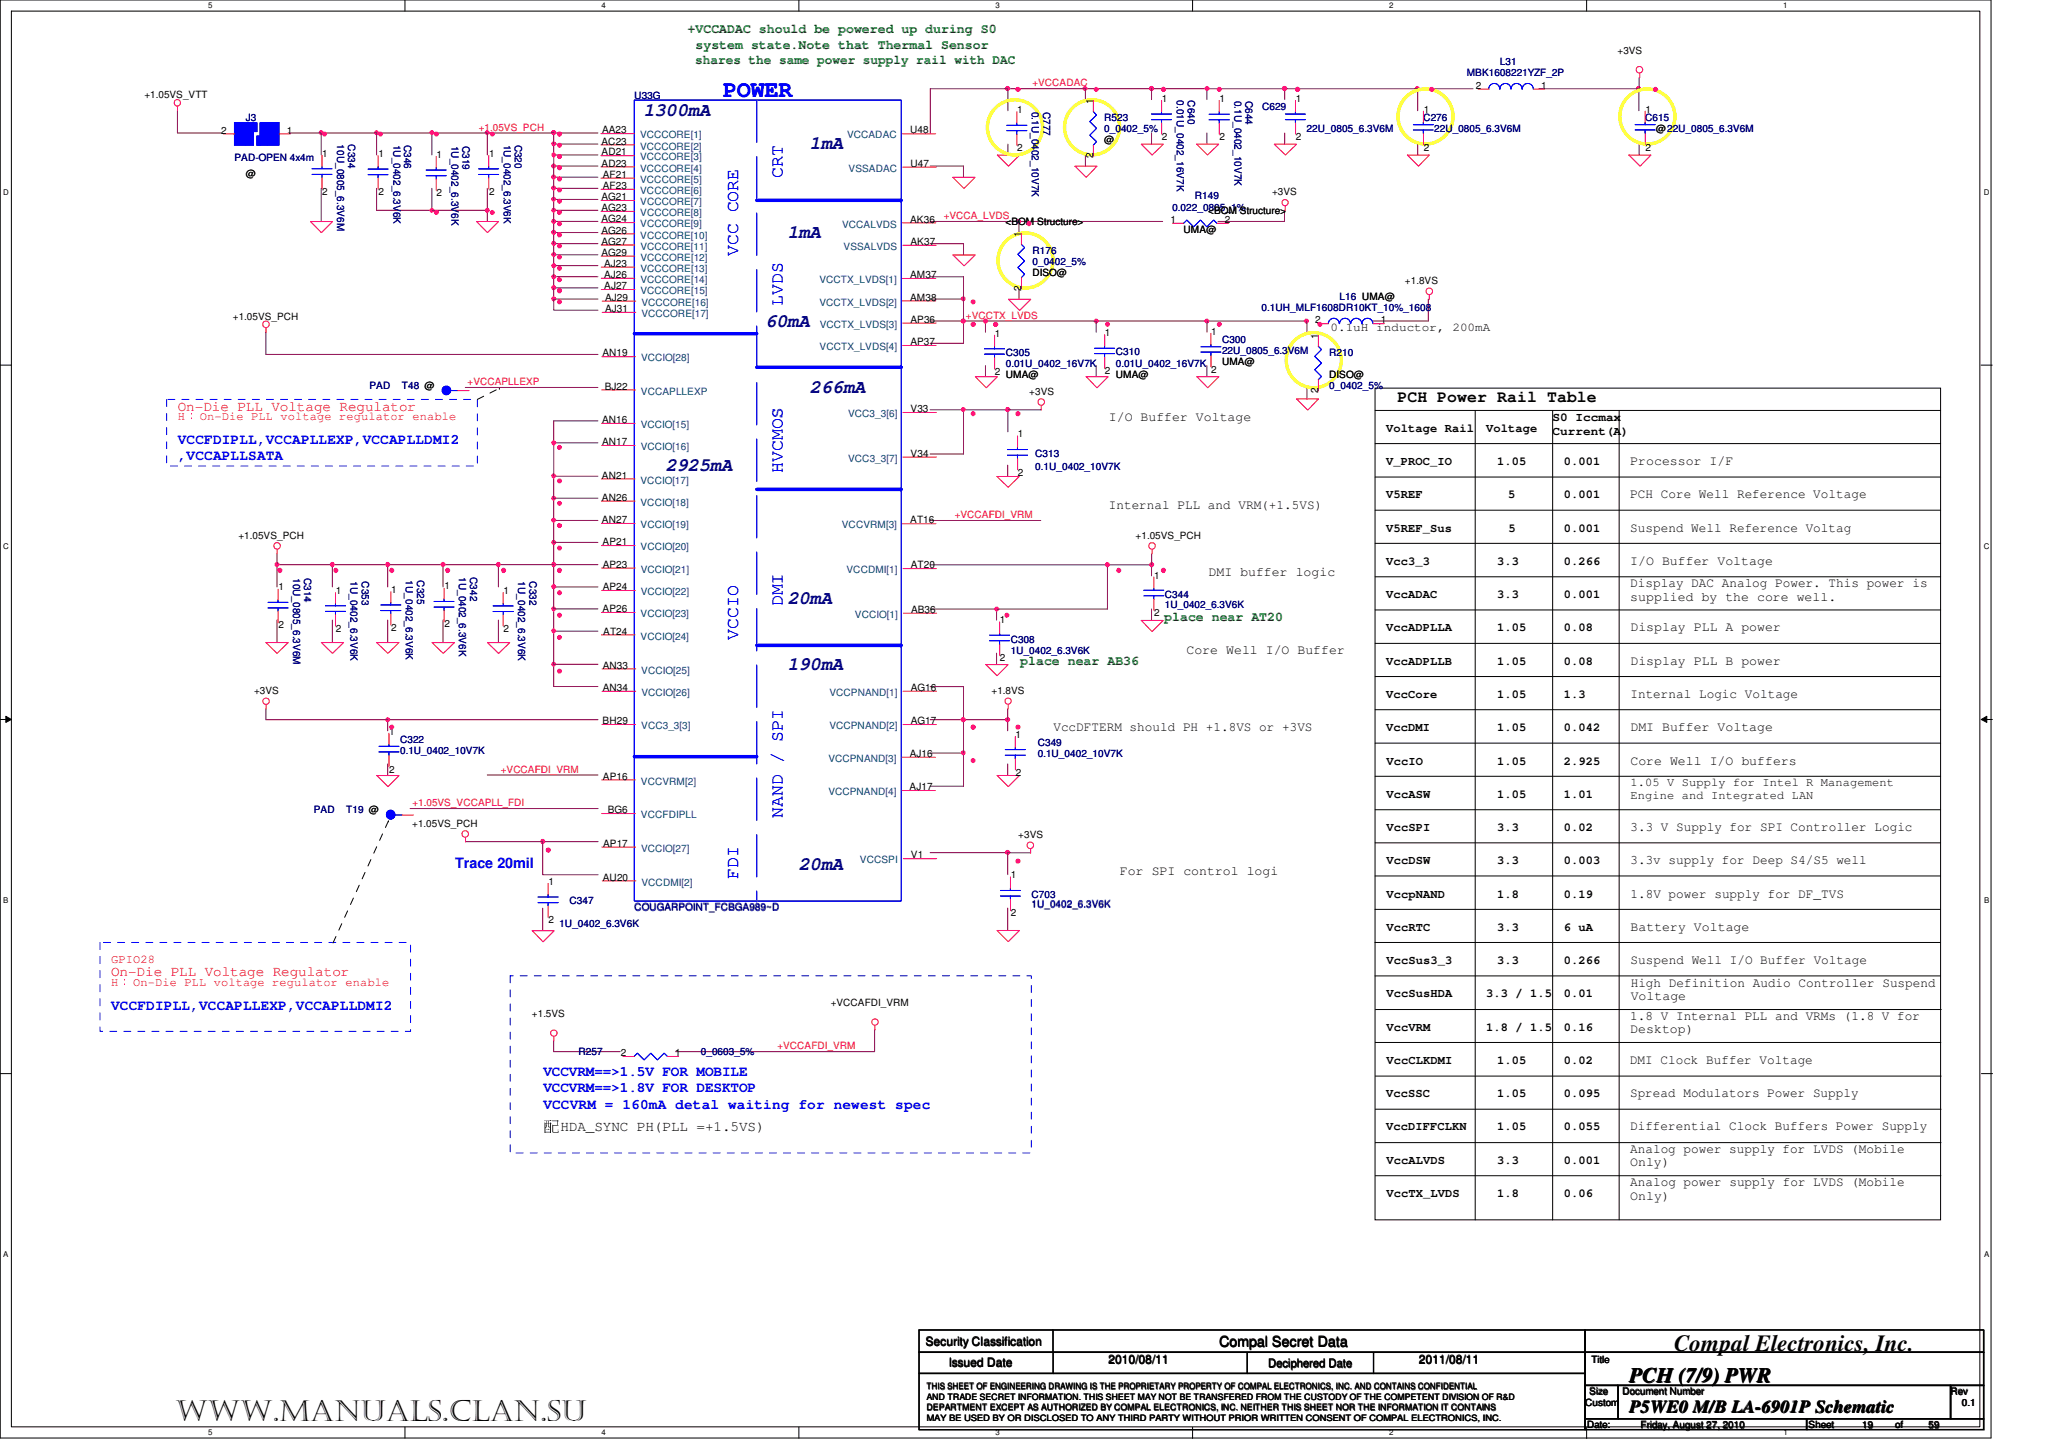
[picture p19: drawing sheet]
<svg xmlns="http://www.w3.org/2000/svg" width="297mm" height="210mm" viewBox="0 0 297 210" stroke-linecap="round" stroke-linejoin="round" font-family="sans-serif">
<defs><g id="words">
<text font-size="4.2" x="25.4" y="205.5">www.manuals.clan.su</text>
<text font-size="3.4" fill="#00f" x="104.6" y="14">POWER</text>
<text font-size="3.4" x="242.2" y="195.5">Compal Electronics, Inc.</text>
<text font-size="3" x="235.7" y="199.9">PCH (7/9) PWR</text>
<g font-size="2.7" fill="#000080">
<text x="93.1" y="16.8">1300mA</text>
<text x="117.1" y="21.6">1mA</text>
<text x="113.9" y="34.4">1mA</text>
<text x="110.7" y="47.3">60mA</text>
<text x="117.1" y="56.9">266mA</text>
<text x="96.3" y="68.1">2925mA</text>
<text x="113.9" y="87.4">20mA</text>
<text x="113.9" y="96.9">190mA</text>
<text x="115.5" y="125.8">20mA</text>
</g>
<g font-size="2.6" fill="#00f">
<text x="113.3" y="25.8" transform="rotate(-90 113.3 25.8)">CRT</text>
<text x="106.8" y="37" transform="rotate(-90 106.8 37)">VCC CORE</text>
<text x="113.3" y="44.3" transform="rotate(-90 113.3 44.3)">LVDS</text>
<text x="113.3" y="68.4" transform="rotate(-90 113.3 68.4)">HVCMOS</text>
<text x="113.2" y="87.7" transform="rotate(-90 113.2 87.7)">DMI</text>
<text x="106.8" y="92.6" transform="rotate(-90 106.8 92.6)">VCCIO</text>
<text x="113.3" y="118.3" transform="rotate(-90 113.3 118.3)">NAND / SPI</text>
<text x="106.8" y="127.1" transform="rotate(-90 106.8 127.1)">FDI</text>
</g>
<text font-size="2.5" x="235.7" y="204.3">P5WE0 M/B LA-6901P Schematic</text>
<text font-size="2.4" x="202.2" y="58.1">PCH Power Rail Table</text>
<g font-size="2.1" fill="#f00">
<text x="25.7" y="59.4">On-Die PLL Voltage Regulator</text>
<text x="16.1" y="141.2">On-Die PLL Voltage Regulator</text>
</g>
<g font-size="2.1" fill="#00f">
<text x="25.7" y="64.3">VCCFDIPLL,VCCAPLLEXP,VCCAPLLDMI2</text>
<text x="25.7" y="66.6">,VCCAPLLSATA</text>
<text x="65.8" y="125.5">Trace 20mil</text>
<text x="16.1" y="146">VCCFDIPLL,VCCAPLLEXP,VCCAPLLDMI2</text>
<text x="78.6" y="155.7">VCCVRM==&gt;1.5V FOR MOBILE</text>
<text x="78.6" y="160.5">VCCVRM = 160mA detal waiting for newest spec</text>
<text x="78.6" y="158">VCCVRM==&gt;1.8V FOR DESKTOP</text>
</g>
<g font-size="2.1">
<text x="78.6" y="163.6">配HDA_SYNC PH(PLL =+1.5VS)</text>
<text x="176.4" y="194.8">Compal Secret Data</text>
</g>
<g font-size="1.9" fill="#008000">
<text x="99.5" y="4.8">+VCCADAC should be powered up during S0</text>
<text x="100.6" y="9.2">shares the same power supply rail with DAC</text>
<text x="100.6" y="7">system state.Note that Thermal Sensor</text>
<text x="168.5" y="89.8">place near AT20</text>
<text x="147.6" y="96.2">place near AB36</text>
</g>
<g font-size="1.9">
<text x="160.4" y="60.8">I/O Buffer Voltage</text>
<text x="235.9" y="67.3">Processor I/F</text>
<text x="160.4" y="73.7">Internal PLL and VRM(+1.5VS)</text>
<text x="235.9" y="72.1">PCH Core Well Reference Voltage</text>
<text x="235.9" y="76.9">Suspend Well Reference Voltag</text>
<text x="174.9" y="83.3">DMI buffer logic</text>
<text x="235.9" y="81.7">I/O Buffer Voltage</text>
<text x="235.9" y="84.9">Display DAC Analog Power. This power is</text>
<text x="235.9" y="86.9">supplied by the core well.</text>
<text x="171.7" y="94.5">Core Well I/O Buffer</text>
<text x="235.9" y="91.3">Display PLL A power</text>
<text x="235.9" y="96.1">Display PLL B power</text>
<text x="235.9" y="101">Internal Logic Voltage</text>
<text x="152.4" y="105.7">VccDFTERM should PH +1.8VS or +3VS</text>
<text x="235.9" y="105.8">DMI Buffer Voltage</text>
<text x="235.9" y="110.6">Core Well I/O buffers</text>
<text x="235.9" y="120.2">3.3 V Supply for SPI Controller Logic</text>
<text x="235.9" y="125">3.3v supply for Deep S4/S5 well</text>
<text x="162" y="126.6">For SPI control logi</text>
<text x="235.9" y="129.8">1.8V power supply for DF_TVS</text>
<text x="235.9" y="134.7">Battery Voltage</text>
<text x="235.9" y="139.5">Suspend Well I/O Buffer Voltage</text>
<text x="235.9" y="142.7">High Definition Audio Controller Suspend</text>
<text x="235.9" y="147.5">1.8 V Internal PLL and VRMs (1.8 V for</text>
<text x="235.9" y="149.5">Desktop)</text>
<text x="235.9" y="144.7">Voltage</text>
<text x="235.8" y="153.9">DMI Clock Buffer Voltage</text>
<text x="235.8" y="158.7">Spread Modulators Power Supply</text>
<text x="235.9" y="163.5">Differential Clock Buffers Power Supply</text>
<text x="235.9" y="166.7">Analog power supply for LVDS (Mobile</text>
<text x="235.9" y="168.7">Only)</text>
<text x="235.9" y="171.5">Analog power supply for LVDS (Mobile</text>
<text x="235.9" y="173.5">Only)</text>
</g>
<g font-size="1.7">
<text x="192.5" y="47.9">0.1uH inductor, 200mA</text>
<text x="200.6" y="62.5">Voltage Rail</text>
<text x="215" y="62.5">Voltage</text>
<text x="224.6" y="60.9">S0 Iccmax</text>
<text x="224.6" y="62.9">Current(A)</text>
<text x="200.6" y="67.3">V_PROC_IO</text>
<text x="216.6" y="67.3">1.05</text>
<text x="226.2" y="67.3">0.001</text>
<text x="200.6" y="72.1">V5REF</text>
<text x="200.6" y="76.9">V5REF_Sus</text>
<text x="218.2" y="72.1">5</text>
<text x="218.2" y="76.9">5</text>
<text x="226.2" y="72.1">0.001</text>
<text x="226.2" y="76.9">0.001</text>
<text x="200.6" y="81.7">Vcc3_3</text>
<text x="216.6" y="81.7">3.3</text>
<text x="226.2" y="81.7">0.266</text>
<text x="200.6" y="86.5">VccADAC</text>
<text x="216.6" y="86.5">3.3</text>
<text x="226.2" y="86.5">0.001</text>
<text x="200.6" y="91.3">VccADPLLA</text>
<text x="216.6" y="91.3">1.05</text>
<text x="226.2" y="91.3">0.08</text>
<text x="200.6" y="101">VccCore</text>
<text x="200.6" y="96.1">VccADPLLB</text>
<text x="216.6" y="96.1">1.05</text>
<text x="216.6" y="101">1.05</text>
<text x="226.2" y="96.1">0.08</text>
<text x="226.2" y="101">1.3</text>
<text x="200.6" y="105.8">VccDMI</text>
<text x="216.6" y="105.8">1.05</text>
<text x="226.2" y="105.8">0.042</text>
<text x="200.6" y="110.6">VccIO</text>
<text x="216.6" y="110.6">1.05</text>
<text x="226.3" y="110.6">2.925</text>
<text x="235.9" y="113.7">1.05 V Supply for Intel R Management</text>
<text x="200.6" y="115.4">VccASW</text>
<text x="216.6" y="115.4">1.05</text>
<text x="226.3" y="115.4">1.01</text>
<text x="235.9" y="115.6">Engine and Integrated LAN</text>
<text x="200.6" y="120.2">VccSPI</text>
<text x="200.6" y="125">VccDSW</text>
<text x="216.6" y="120.2">3.3</text>
<text x="216.6" y="125">3.3</text>
<text x="226.3" y="120.2">0.02</text>
<text x="226.3" y="125">0.003</text>
<text x="200.6" y="129.8">VccpNAND</text>
<text x="216.6" y="129.8">1.8</text>
<text x="226.3" y="129.8">0.19</text>
<text x="200.6" y="134.7">VccRTC</text>
<text x="216.6" y="134.7">3.3</text>
<text x="226.3" y="134.7">6 uA</text>
<text x="200.6" y="139.5">VccSus3_3</text>
<text x="216.6" y="139.5">3.3</text>
<text x="226.3" y="139.5">0.266</text>
<text x="200.6" y="144.3">VccSusHDA</text>
<text x="200.6" y="149.1">VccVRM</text>
<text x="215" y="149.1">1.8 / 1.5</text>
<text x="215" y="144.3">3.3 / 1.5</text>
<text x="226.3" y="149.1">0.16</text>
<text x="226.3" y="144.3">0.01</text>
<text x="200.6" y="153.9">VccCLKDMI</text>
<text x="216.6" y="153.9">1.05</text>
<text x="226.3" y="153.9">0.02</text>
<text x="200.6" y="158.7">VccSSC</text>
<text x="216.6" y="158.7">1.05</text>
<text x="226.2" y="158.7">0.095</text>
<text x="200.6" y="163.5">VccDIFFCLKN</text>
<text x="216.6" y="163.5">1.05</text>
<text x="226.2" y="163.5">0.055</text>
<text x="200.6" y="168.3">VccALVDS</text>
<text x="200.6" y="173.2">VccTX_LVDS</text>
<text x="216.6" y="168.3">3.3</text>
<text x="216.6" y="173.2">1.8</text>
<text x="226.3" y="173.2">0.06</text>
<text x="226.3" y="168.3">0.001</text>
<text x="133.9" y="194.6">Security Classification</text>
<text x="137.3" y="197.7">Issued Date</text>
<text x="160.4" y="197.2">2010/08/11</text>
<text x="183.5" y="197.8">Deciphered Date</text>
<text x="205.3" y="197.2">2011/08/11</text>
</g>
<g font-size="1.7" fill="#f00">
<text x="25.7" y="60.8">H：On-Die PLL voltage regulator enable</text>
<text x="16.1" y="139.3">GPIO28</text>
<text x="16.1" y="142.6">H：On-Die PLL voltage regulator enable</text>
</g>
<g font-size="1.5" fill="#000080">
<text x="35.5" y="17.5">J3</text>
<text x="149.3" y="16.2" transform="rotate(90 149.3 16.2)">0.1U_0402_10V7K</text>
<text x="150.9" y="16.2" transform="rotate(90 150.9 16.2)">C777</text>
<text x="159.8" y="17.5">R523</text>
<text x="170.3" y="14.5" transform="rotate(90 170.3 14.5)">0.01U_0402_16V7K</text>
<text x="171.9" y="14.5" transform="rotate(90 171.9 14.5)">C640</text>
<text x="178.6" y="14.6" transform="rotate(90 178.6 14.6)">0.1U_0402_10V7K</text>
<text x="180.2" y="14.6" transform="rotate(90 180.2 14.6)">C644</text>
<text x="182.6" y="15.9">C629</text>
<text x="33.9" y="23.3">PAD-OPEN 4x4m</text>
<text x="65.3" y="21.1" transform="rotate(90 65.3 21.1)">1U_0402_6.3V6K</text>
<text x="66.9" y="21.1" transform="rotate(90 66.9 21.1)">C319</text>
<text x="159.8" y="19.1">0_0402_5%</text>
<text x="189" y="19.1">22U_0805_6.3V6M</text>
<text x="172.9" y="28.8">R149</text>
<text x="169.6" y="30.5">0.022_0805_1%</text>
<text x="182.5" y="45">0.1UH_MLF1608DR10KT_10%_1608</text>
<text x="193.8" y="43.4">L16 UMA@</text>
<text x="145.5" y="51.5">C305</text>
<text x="145.5" y="53.1">0.01U_0402_16V7K</text>
<text x="161.4" y="51.4">C310</text>
<text x="161.4" y="53">0.01U_0402_16V7K</text>
<text x="192.3" y="51.5">R210</text>
<text x="53.5" y="56.2">PAD</text>
<text x="58.2" y="56.2">T48 @</text>
<text x="192.3" y="56.3">0_0402_5%</text>
<text x="149.8" y="66.1">C313</text>
<text x="149.8" y="68">0.1U_0402_10V7K</text>
<text x="58.7" y="84" transform="rotate(90 58.7 84)">1U_0402_6.3V6K</text>
<text x="60.3" y="84" transform="rotate(90 60.3 84)">C325</text>
<text x="50.7" y="84.1" transform="rotate(90 50.7 84.1)">1U_0402_6.3V6K</text>
<text x="52.3" y="84.1" transform="rotate(90 52.3 84.1)">C353</text>
<text x="75" y="84.1" transform="rotate(90 75 84.1)">1U_0402_6.3V6K</text>
<text x="76.6" y="84.1" transform="rotate(90 76.6 84.1)">C332</text>
<text x="150.1" y="107.9">C349</text>
<text x="150.1" y="109.5">0.1U_0402_10V7K</text>
<text x="45.4" y="117.6">PAD</text>
<text x="50.1" y="117.6">T19 @</text>
<text x="82.4" y="130.8">C347</text>
<text x="80.9" y="134">1U_0402_6.3V6K</text>
</g>
<g font-size="1.5">
<text x="147.2" y="16.4">1</text>
<text x="158.2" y="15" transform="rotate(-90 158.2 15)">1</text>
<text x="168.1" y="14.7">1</text>
<text x="176.5" y="14.8">1</text>
<text x="187.5" y="14.7">1</text>
<text x="32" y="19.3">2</text>
<text x="41.5" y="19.3">1</text>
<text x="63.2" y="22.9">1</text>
<text x="147.2" y="21.9">2</text>
<text x="158.2" y="22.9" transform="rotate(-90 158.2 22.9)">2</text>
<text x="159.8" y="20.7">@</text>
<text x="168.1" y="20.3">2</text>
<text x="176.5" y="20.3">2</text>
<text x="187.5" y="20.3">2</text>
<text x="35.5" y="25.6">@</text>
<text x="63.2" y="28.4">2</text>
<text x="131.7" y="35.4">AK37</text>
<text x="145.5" y="32.6">&lt;BOM Structure&gt;</text>
<text x="169.3" y="32.3">1</text>
<text x="171.2" y="33.7">UMA@</text>
<text x="174.8" y="31">&lt;BOM Structure&gt;</text>
<text x="177.2" y="32.3">2</text>
<text x="87.6" y="43.5">AJ29</text>
<text x="87.6" y="45.1">AJ31</text>
<text x="190.3" y="46.8">2</text>
<text x="199.8" y="46.8">1</text>
<text x="143.9" y="48.7">1</text>
<text x="159.9" y="48.6">1</text>
<text x="190.7" y="49" transform="rotate(-90 190.7 49)">1</text>
<text x="131.8" y="59.6">V33</text>
<text x="144" y="54.2">2</text>
<text x="145.5" y="54.7">UMA@</text>
<text x="159.9" y="54.1">2</text>
<text x="161.4" y="54.7">UMA@</text>
<text x="190.7" y="56.9" transform="rotate(-90 190.7 56.9)">2</text>
<text x="192.3" y="54.7">DISO@</text>
<text x="147.3" y="63.3">1</text>
<text x="131.8" y="66.1">V34</text>
<text x="147.3" y="68.8">2</text>
<text x="131.8" y="82.2">AT20</text>
<text x="48.6" y="85.9">1</text>
<text x="56.6" y="85.8">1</text>
<text x="72.8" y="85.9">1</text>
<text x="131.8" y="88.7">AB36</text>
<text x="48.6" y="91.4">2</text>
<text x="56.6" y="91.3">2</text>
<text x="72.9" y="91.4">2</text>
<text x="87.2" y="96.7">AN33</text>
<text x="87.2" y="100">AN34</text>
<text x="131.8" y="100">AG16</text>
<text x="87.2" y="104.8">BH29</text>
<text x="131.8" y="104.8">AG17</text>
<text x="146.9" y="106.7">1</text>
<text x="147" y="112.2">2</text>
<text x="87.3" y="122.5">AP17</text>
<text x="131.8" y="124.2">V1</text>
<text x="79.3" y="128">1</text>
<text x="87.2" y="127.4">AU20</text>
<text x="79.4" y="133.5">2</text>
</g>
<g font-size="1.5" fill="#004080">
<text x="122.1" y="36.2">VSSALVDS</text>
<text x="92.8" y="44.2">VCCCORE[16]</text>
<text x="92.8" y="45.9">VCCCORE[17]</text>
<text x="122.7" y="60.4">VCC3_3[6]</text>
<text x="122.7" y="66.8">VCC3_3[7]</text>
<text x="122.5" y="82.9">VCCDMI[1]</text>
<text x="123.7" y="89.4">VCCIO[1]</text>
<text x="92.8" y="97.4">VCCIO[25]</text>
<text x="92.8" y="100.7">VCCIO[26]</text>
<text x="120" y="100.7">VCCPNAND[1]</text>
<text x="92.8" y="105.5">VCC3_3[3]</text>
<text x="120" y="105.5">VCCPNAND[2]</text>
<text x="92.8" y="123.2">VCCIO[27]</text>
<text x="124.4" y="124.9">VCCSPI</text>
<text x="92.8" y="128.1">VCCDMI[2]</text>
</g>
<g font-size="1.4" fill="#000080">
<text x="212.2" y="11">MBK1608221YZF_2P</text>
<text x="217" y="9.4">L31</text>
<text x="91.8" y="14.3">U33G</text>
<text x="205.9" y="17.4">C276</text>
<text x="238" y="17.4">C615</text>
<text x="48.8" y="20.9" transform="rotate(90 48.8 20.9)">10U_0805_6.3V6M</text>
<text x="50.4" y="20.9" transform="rotate(90 50.4 20.9)">C334</text>
<text x="56.9" y="20.9" transform="rotate(90 56.9 20.9)">1U_0402_6.3V6K</text>
<text x="58.5" y="20.9" transform="rotate(90 58.5 20.9)">C346</text>
<text x="72.9" y="20.9" transform="rotate(90 72.9 20.9)">1U_0402_6.3V6K</text>
<text x="74.5" y="20.9" transform="rotate(90 74.5 20.9)">C320</text>
<text x="207.5" y="19.1">22U_0805_6.3V6M</text>
<text x="149.4" y="36.7">R176</text>
<text x="149.4" y="38.3">0_0402_5%</text>
<text x="176.8" y="49.6">C300</text>
<text x="176.8" y="51.2">22U_0805_6.3V6M</text>
<text x="42.4" y="83.6" transform="rotate(90 42.4 83.6)">10U_0805_6.3V6M</text>
<text x="44" y="83.6" transform="rotate(90 44 83.6)">C314</text>
<text x="66.4" y="83.5" transform="rotate(90 66.4 83.5)">1U_0402_6.3V6K</text>
<text x="68" y="83.5" transform="rotate(90 68 83.5)">C342</text>
<text x="168.5" y="86.4">C344</text>
<text x="168.5" y="88">1U_0402_6.3V6K</text>
<text x="146.2" y="92.9">C308</text>
<text x="146.2" y="94.6">1U_0402_6.3V6K</text>
<text x="57.9" y="107.4">C322</text>
<text x="57.9" y="109">0.1U_0402_10V7K</text>
<text x="91.8" y="131.7">COUGARPOINT_FCBGA989~D</text>
<text x="149.2" y="129.8">C703</text>
<text x="149.2" y="131.3">1U_0402_6.3V6K</text>
<text x="83.7" y="152.6">R257</text>
<text x="101.4" y="152.6">0_0603_5%</text>
</g>
<g font-size="1.4">
<text x="234" y="7.8">+3VS</text>
<text x="20.9" y="14.2">+1.05VS_VTT</text>
<text x="206" y="16.3">1</text>
<text x="213.5" y="12.8">2</text>
<text x="223" y="12.8">1</text>
<text x="238.1" y="16.3">1</text>
<text x="46.6" y="22.7">1</text>
<text x="54.8" y="22.7">1</text>
<text x="70.8" y="22.7">1</text>
<text x="87" y="20.9">AC23</text>
<text x="87" y="22.5">AD21</text>
<text x="87.1" y="19.3">AA23</text>
<text x="131.7" y="19.3">U48</text>
<text x="206" y="21.8">2</text>
<text x="238.1" y="21.8">2</text>
<text x="239.6" y="19.1">@22U_0805_6.3V6M</text>
<text x="46.6" y="28.2">2</text>
<text x="54.8" y="28.2">2</text>
<text x="70.8" y="28.2">2</text>
<text x="87" y="29">AG21</text>
<text x="87" y="24.1">AD23</text>
<text x="87.2" y="25.7">AF21</text>
<text x="87.2" y="27.3">AF23</text>
<text x="131.7" y="24.1">U47</text>
<text x="184" y="28.3">+3VS</text>
<text x="87" y="30.5">AG23</text>
<text x="87" y="32.2">AG24</text>
<text x="87" y="33.8">AG26</text>
<text x="87" y="35.4">AG27</text>
<text x="131.7" y="32.2">AK36</text>
<text x="147.7" y="34.2" transform="rotate(-90 147.7 34.2)">1</text>
<text x="87" y="37">AG29</text>
<text x="87.4" y="38.6">AJ23</text>
<text x="87.4" y="40.2">AJ26</text>
<text x="87.4" y="41.8">AJ27</text>
<text x="131.7" y="40.2">AM37</text>
<text x="149.4" y="39.9">DISO@</text>
<text x="203.3" y="41.1">+1.8VS</text>
<text x="33.7" y="46.2">+1.05VS_PCH</text>
<text x="131.7" y="43.5">AM38</text>
<text x="131.7" y="46.7">AP36</text>
<text x="147.8" y="42.1" transform="rotate(-90 147.8 42.1)">2</text>
<text x="87.2" y="51.6">AN19</text>
<text x="131.7" y="49.9">AP37</text>
<text x="175.3" y="48.4">1</text>
<text x="175.3" y="53.9">2</text>
<text x="176.8" y="52.8">UMA@</text>
<text x="87.5" y="56.4">BJ22</text>
<text x="148.9" y="57.1">+3VS</text>
<text x="87.1" y="61.2">AN16</text>
<text x="87.1" y="64.4">AN17</text>
<text x="87.1" y="69.2">AN21</text>
<text x="34.5" y="78">+1.05VS_PCH</text>
<text x="87.1" y="72.4">AN26</text>
<text x="87.1" y="75.7">AN27</text>
<text x="131.7" y="75.7">AT16</text>
<text x="164.3" y="78">+1.05VS_PCH</text>
<text x="87.2" y="78.9">AP21</text>
<text x="87.2" y="82.1">AP23</text>
<text x="167" y="83.7">1</text>
<text x="40.3" y="85.4">1</text>
<text x="64.3" y="85.3">1</text>
<text x="87.2" y="88.6">AP26</text>
<text x="87.2" y="85.4">AP24</text>
<text x="167" y="89.1">2</text>
<text x="40.3" y="90.9">2</text>
<text x="64.3" y="90.8">2</text>
<text x="87.3" y="91.8">AT24</text>
<text x="144.7" y="90.2">1</text>
<text x="144.7" y="95.7">2</text>
<text x="36.8" y="100.4">+3VS</text>
<text x="143.5" y="100.4">+1.8VS</text>
<text x="56.3" y="106.3">1</text>
<text x="56.3" y="111.8">2</text>
<text x="87.2" y="112.8">AP16</text>
<text x="131.6" y="109.5">AJ16</text>
<text x="59.6" y="119.6">+1.05VS_PCH</text>
<text x="87.9" y="117.6">BG6</text>
<text x="131.6" y="114.3">AJ17</text>
<text x="147.3" y="121.3">+3VS</text>
<text x="146.2" y="127.1">1</text>
<text x="146.2" y="132.6">2</text>
<text x="77" y="147.1">+1.5VS</text>
<text x="120.2" y="145.5">+VCCAFDI_VRM</text>
<text x="89.8" y="152.8">2</text>
<text x="97.7" y="152.8">1</text>
<text x="230.2" y="197.1">Title</text>
<text x="229.3" y="203.4">Custom</text>
<text x="229.9" y="201.7">Size</text>
<text x="234.7" y="201.7">Document Number</text>
<text x="282.2" y="201.7">Rev</text>
<text x="283.8" y="203.4">0.1</text>
<text x="229.6" y="206.6">Date:</text>
<text x="237.3" y="206.6">Friday, August 27, 2010</text>
<text x="261.6" y="206.6">Sheet</text>
<text x="269.4" y="206.6">19</text>
<text x="274.2" y="206.6">of</text>
<text x="279" y="206.6">59</text>
</g>
<g font-size="1.4" fill="#f00">
<text x="149.4" y="12.5">+VCCADAC</text>
<text x="69.3" y="18.9">+1.05VS_PCH</text>
<text x="136.5" y="31.7">+VCCA_LVDS</text>
<text x="139.7" y="46.1">+VCCTX_LVDS</text>
<text x="67.7" y="55.7">+VCCAPLLEXP</text>
<text x="138.1" y="75">+VCCAFDI_VRM</text>
<text x="72.4" y="111.8">+VCCAFDI_VRM</text>
<text x="59.7" y="116.6">+1.05VS_VCCAPLL_FDI</text>
<text x="112.5" y="151.8">+VCCAFDI_VRM</text>
</g>
<g font-size="1.4" fill="#004080">
<text x="92.6" y="20">VCCCORE[1]</text>
<text x="92.6" y="21.6">VCCCORE[2]</text>
<text x="92.6" y="23.2">VCCCORE[3]</text>
<text x="122.6" y="20">VCCADAC</text>
<text x="92.6" y="24.8">VCCCORE[4]</text>
<text x="92.6" y="26.4">VCCCORE[5]</text>
<text x="92.6" y="28.1">VCCCORE[6]</text>
<text x="92.6" y="29.7">VCCCORE[7]</text>
<text x="122.8" y="24.9">VSSADAC</text>
<text x="92.6" y="31.3">VCCCORE[8]</text>
<text x="92.6" y="32.9">VCCCORE[9]</text>
<text x="92.6" y="34.5">VCCCORE[10]</text>
<text x="121.8" y="32.9">VCCALVDS</text>
<text x="92.6" y="36.1">VCCCORE[11]</text>
<text x="92.7" y="37.7">VCCCORE[12]</text>
<text x="92.7" y="39.3">VCCCORE[13]</text>
<text x="92.7" y="40.9">VCCCORE[14]</text>
<text x="118.6" y="41">VCCTX_LVDS[1]</text>
<text x="92.7" y="42.6">VCCCORE[15]</text>
<text x="118.6" y="44.2">VCCTX_LVDS[2]</text>
<text x="118.6" y="47.4">VCCTX_LVDS[3]</text>
<text x="92.7" y="52.3">VCCIO[28]</text>
<text x="118.6" y="50.7">VCCTX_LVDS[4]</text>
<text x="92.7" y="57.1">VCCAPLLEXP</text>
<text x="92.7" y="61.9">VCCIO[15]</text>
<text x="92.7" y="65.1">VCCIO[16]</text>
<text x="92.7" y="70">VCCIO[17]</text>
<text x="92.7" y="73.2">VCCIO[18]</text>
<text x="92.7" y="76.4">VCCIO[19]</text>
<text x="121.8" y="76.4">VCCVRM[3]</text>
<text x="92.7" y="79.6">VCCIO[20]</text>
<text x="92.7" y="82.9">VCCIO[21]</text>
<text x="92.7" y="89.3">VCCIO[23]</text>
<text x="92.7" y="86.1">VCCIO[22]</text>
<text x="92.7" y="92.5">VCCIO[24]</text>
<text x="92.7" y="113.5">VCCVRM[2]</text>
<text x="119.9" y="110.2">VCCPNAND[3]</text>
<text x="92.7" y="118.4">VCCFDIPLL</text>
<text x="119.9" y="115">VCCPNAND[4]</text>
</g>
<g font-size="1.3">
<text x="134.1" y="204">DEPARTMENT EXCEPT AS AUTHORIZED BY COMPAL ELECTRONICS, INC. NEITHER THIS SHEET NOR THE INFORMATION IT CONTAINS</text>
<text x="134.1" y="200.9">THIS SHEET OF ENGINEERING DRAWING IS THE PROPRIETARY PROPERTY OF COMPAL ELECTRONICS, INC. AND CONTAINS CONFIDENTIAL</text>
<text x="134.1" y="202.5">AND TRADE SECRET INFORMATION. THIS SHEET MAY NOT BE TRANSFERED FROM THE CUSTODY OF THE COMPETENT DIVISION OF R&amp;D</text>
<text x="134.1" y="205.5">MAY BE USED BY OR DISCLOSED TO ANY THIRD PARTY WITHOUT PRIOR WRITTEN CONSENT OF COMPAL ELECTRONICS, INC.</text>
</g>
<g font-size="1.1">
<text x="30.1" y="1.1">5</text>
<text x="87" y="1.1">4</text>
<text x="144" y="1.1">3</text>
<text x="201" y="1.1">2</text>
<text x="258" y="1.1">1</text>
<text x=".5" y="28.2">D</text>
<text x="287" y="28.2">D</text>
<text x=".5" y="79.4">C</text>
<text x="287" y="79.4">C</text>
<text x=".5" y="130.6">B</text>
<text x="287.1" y="130.6">B</text>
<text x=".5" y="181.9">A</text>
<text x="287.1" y="181.9">A</text>
<text x="30.1" y="207.6">5</text>
<text x="87" y="207.6">4</text>
<text x="144" y="207.6">3</text>
<text x="201" y="207.6">2</text>
<text x="258" y="207.6">1</text>
</g>
</g></defs>
<path d="M0 0h288.1v208h-288zM1.6 1.6h284.9v204.8h-284.9z" fill="none" stroke="#000" stroke-width=".14"/>
<g fill="#fff">
<path d="M30.1 .2h.6v1.2h-.6z"/>
<path d="M30.1 206.6h.6v1.2h-.6z"/>
</g>
<path d="M58.6 0v1.6M58.6 206.4v1.6" fill="none" stroke="#000" stroke-width=".14"/>
<g fill="#fff">
<path d="M87 .2h.6v1.2h-.6z"/>
<path d="M87 206.6h.6v1.2h-.6z"/>
</g>
<path d="M115.6 0v1.6M115.6 206.5v1.6" fill="none" stroke="#000" stroke-width=".14"/>
<g fill="#fff">
<path d="M144 .2h.6v1.2h-.6z"/>
<path d="M144 206.6h.6v1.2h-.6z"/>
</g>
<path d="M172.5 0v1.6M172.5 206.5v1.6" fill="none" stroke="#000" stroke-width=".14"/>
<g fill="#fff">
<path d="M201 .2h.6v1.2h-.6z"/>
<path d="M201 206.7h.6v1.1h-.6z"/>
</g>
<path d="M229.6 0v1.6M229.6 206.5v1.6" fill="none" stroke="#000" stroke-width=".14"/>
<g fill="#fff">
<path d="M258 .2h.6v1.2h-.6z"/>
<path d="M258 206.7h.6v1.1h-.6z"/>
<path d="M.5 27.2h.7v1.2h-.7z"/>
<path d="M287 27.2h.8v1.2h-.8z"/>
<path d="M.5 78.4h.7v1.2h-.7z"/>
<path d="M287.1 78.4h.7v1.2h-.7z"/>
</g>
<path d="M0 52.8h1.6M286.6 52.8h1.6" fill="none" stroke="#000" stroke-width=".14"/>
<g fill="#fff">
<path d="M.5 129.7h.7v1.1h-.7z"/>
<path d="M287.1 129.7h.7v1.1h-.7z"/>
</g>
<path d="M0 104.1h1.6M.8 103.6l.8 .5-.8 .4zM286.7 104.1h1.6M286.7 104.1l.8-.5v.9z" fill="none" stroke="#000" stroke-width=".14"/>
<path d="M.8 103.6l.8 .5-.8 .4zM286.7 104.1l.8-.5v.9z" fill="#000"/>
<g fill="#fff">
<path d="M.5 180.9h.7v1.2h-.7z"/>
<path d="M287.1 180.9h.7v1.2h-.7z"/>
</g>
<path d="M0 155.3h1.6M286.7 155.3h1.6" fill="none" stroke="#000" stroke-width=".14"/>
<path d="M25.7 16v3.2M80.1 19.2h6.4M80.1 41.6h6.4M80.1 150.5v1.6h9.6M126.5 149v3.1h-28.8" fill="none" stroke="#800040" stroke-width=".14"/>
<circle cx="80.1" cy="19.2" r=".3" fill="#f0f"/>
<circle cx="80.1" cy="19.2" r=".3" fill="none" stroke="#f0f" stroke-width=".14"/>
<path d="M86.5 40h-6.4v1.6" fill="none" stroke="#800040" stroke-width=".14"/>
<circle cx="80.1" cy="41.6" r=".31" fill="#f0f"/>
<circle cx="80.1" cy="41.6" r=".31" fill="none" stroke="#f0f" stroke-width=".14"/>
<circle cx="80.1" cy="40" r=".3" fill="#f0f"/>
<circle cx="80.1" cy="40" r=".3" fill="none" stroke="#f0f" stroke-width=".14"/>
<path d="M54.5 19.2h8v3.2M62.5 27.2v3.2M80.1 38.4h6.4" fill="none" stroke="#800040" stroke-width=".14"/>
<circle cx="54.5" cy="19.2" r=".3" fill="#f0f"/>
<circle cx="54.5" cy="19.2" r=".3" fill="none" stroke="#f0f" stroke-width=".14"/>
<path d="M86.5 36.9h-6.4v1.5" fill="none" stroke="#800040" stroke-width=".14"/>
<circle cx="80.1" cy="36.8" r=".3" fill="#f0f"/>
<circle cx="80.1" cy="36.8" r=".3" fill="none" stroke="#f0f" stroke-width=".14"/>
<path d="M80.1 35.2h6.4M80.1 35.2v1.7" fill="none" stroke="#800040" stroke-width=".14"/>
<circle cx="80.1" cy="35.2" r=".3" fill="#f0f"/>
<circle cx="80.1" cy="35.2" r=".3" fill="none" stroke="#f0f" stroke-width=".14"/>
<path d="M86.5 33.6h-6.4v1.6" fill="none" stroke="#800040" stroke-width=".14"/>
<circle cx="80.1" cy="33.6" r=".31" fill="#f0f"/>
<circle cx="80.1" cy="33.6" r=".31" fill="none" stroke="#f0f" stroke-width=".14"/>
<path d="M86.5 32h-6.4v1.6" fill="none" stroke="#800040" stroke-width=".14"/>
<circle cx="80.1" cy="32" r=".3" fill="#f0f"/>
<circle cx="80.1" cy="32" r=".3" fill="none" stroke="#f0f" stroke-width=".14"/>
<path d="M46.5 19.2h8M80.1 30.4h6.4" fill="none" stroke="#800040" stroke-width=".14"/>
<circle cx="46.5" cy="19.2" r=".3" fill="#f0f"/>
<circle cx="46.5" cy="19.2" r=".3" fill="none" stroke="#f0f" stroke-width=".14"/>
<path d="M80.1 30.4v1.6" fill="none" stroke="#800040" stroke-width=".14"/>
<circle cx="80.1" cy="30.4" r=".3" fill="#f0f"/>
<circle cx="80.1" cy="30.4" r=".3" fill="none" stroke="#f0f" stroke-width=".14"/>
<path d="M46.5 27.2v4.8M86.5 28.9h-6.4v1.5" fill="none" stroke="#800040" stroke-width=".14"/>
<circle cx="80.1" cy="28.8" r=".3" fill="#f0f"/>
<circle cx="80.1" cy="28.8" r=".3" fill="none" stroke="#f0f" stroke-width=".14"/>
<path d="M46.5 19.2v3.2M86.5 27.2h-6.4v1.7" fill="none" stroke="#800040" stroke-width=".14"/>
<circle cx="80.1" cy="27.2" r=".3" fill="#f0f"/>
<circle cx="80.1" cy="27.2" r=".3" fill="none" stroke="#f0f" stroke-width=".14"/>
<path d="M86.5 25.6h-6.4v1.6M38.5 48v3.3" fill="none" stroke="#800040" stroke-width=".14"/>
<circle cx="80.1" cy="25.6" r=".31" fill="#f0f"/>
<circle cx="80.1" cy="25.6" r=".31" fill="none" stroke="#f0f" stroke-width=".14"/>
<path d="M80.1 24h6.4" fill="none" stroke="#800040" stroke-width=".14"/>
<circle cx="80.1" cy="24" r=".3" fill="#f0f"/>
<circle cx="80.1" cy="24" r=".3" fill="none" stroke="#f0f" stroke-width=".14"/>
<path d="M80.1 24v1.6M86.5 20.8h-6.4v1.6h6.4" fill="none" stroke="#800040" stroke-width=".14"/>
<circle cx="80.1" cy="20.8" r=".3" fill="#f0f"/>
<circle cx="80.1" cy="20.8" r=".3" fill="none" stroke="#f0f" stroke-width=".14"/>
<path d="M67.3 56.1h19.2M80.1 41.6v1.7" fill="none" stroke="#800040" stroke-width=".14"/>
<circle cx="80.1" cy="43.2" r=".3" fill="#f0f"/>
<circle cx="80.1" cy="43.2" r=".3" fill="none" stroke="#f0f" stroke-width=".14"/>
<path d="M80.1 75.3h6.4M80.1 78.5v3.2h6.4" fill="none" stroke="#800040" stroke-width=".14"/>
<circle cx="80.1" cy="78.5" r=".3" fill="#f0f"/>
<circle cx="80.1" cy="78.5" r=".3" fill="none" stroke="#f0f" stroke-width=".14"/>
<path d="M80.1 78.5h6.4M80.1 81.7v3.2" fill="none" stroke="#800040" stroke-width=".14"/>
<circle cx="80.1" cy="81.7" r=".31" fill="#f0f"/>
<circle cx="80.1" cy="81.7" r=".31" fill="none" stroke="#f0f" stroke-width=".14"/>
<path d="M80.1 19.2v1.6" fill="none" stroke="#800040" stroke-width=".14"/>
<circle cx="80.1" cy="19.2" r=".3" fill="#f0f"/>
<circle cx="80.1" cy="19.2" r=".3" fill="none" stroke="#f0f" stroke-width=".14"/>
<path d="M80.1 68.9h6.4M80.1 72.1v3.2" fill="none" stroke="#800040" stroke-width=".14"/>
<circle cx="80.1" cy="72.1" r=".3" fill="#f0f"/>
<circle cx="80.1" cy="72.1" r=".3" fill="none" stroke="#f0f" stroke-width=".14"/>
<path d="M80.1 72.1h6.4M80.1 75.3v3.2" fill="none" stroke="#800040" stroke-width=".14"/>
<circle cx="80.1" cy="75.2" r=".3" fill="#f0f"/>
<circle cx="80.1" cy="75.2" r=".3" fill="none" stroke="#f0f" stroke-width=".14"/>
<path d="M80.1 64.1h6.4M80.1 68.9v3.2" fill="none" stroke="#800040" stroke-width=".14"/>
<circle cx="80.1" cy="68.8" r=".3" fill="#f0f"/>
<circle cx="80.1" cy="68.8" r=".3" fill="none" stroke="#f0f" stroke-width=".14"/>
<path d="M70.5 19.2h9.6" fill="none" stroke="#800040" stroke-width=".14"/>
<circle cx="70.5" cy="19.2" r=".3" fill="#f0f"/>
<circle cx="70.5" cy="19.2" r=".3" fill="none" stroke="#f0f" stroke-width=".14"/>
<path d="M86.5 60.9h-6.4v3.2M80.1 91.3h6.4M80.1 96.1v3.2h6.4" fill="none" stroke="#800040" stroke-width=".14"/>
<circle cx="80.1" cy="96.1" r=".3" fill="#f0f"/>
<circle cx="80.1" cy="96.1" r=".3" fill="none" stroke="#f0f" stroke-width=".14"/>
<path d="M80.1 96.1h6.4M80.1 84.9h6.4M80.1 88.1v3.2" fill="none" stroke="#800040" stroke-width=".14"/>
<circle cx="80.1" cy="88.1" r=".3" fill="#f0f"/>
<circle cx="80.1" cy="88.1" r=".3" fill="none" stroke="#f0f" stroke-width=".14"/>
<path d="M80.1 88.1h6.4M80.1 91.3v4.8" fill="none" stroke="#800040" stroke-width=".14"/>
<circle cx="80.1" cy="91.3" r=".3" fill="#f0f"/>
<circle cx="80.1" cy="91.3" r=".3" fill="none" stroke="#f0f" stroke-width=".14"/>
<path d="M80.1 84.9v3.2" fill="none" stroke="#800040" stroke-width=".14"/>
<circle cx="80.1" cy="84.9" r=".3" fill="#f0f"/>
<circle cx="80.1" cy="84.9" r=".3" fill="none" stroke="#f0f" stroke-width=".14"/>
<path d="M62.5 19.2h8v3.2M70.5 30.4v1.6M72.1 81.7h8" fill="none" stroke="#800040" stroke-width=".14"/>
<circle cx="62.5" cy="19.2" r=".3" fill="#f0f"/>
<circle cx="62.5" cy="19.2" r=".3" fill="none" stroke="#f0f" stroke-width=".14"/>
<path d="M40.1 89.7v3.2M48.1 89.7v3.2M56.1 89.7v3.2M64.1 89.7v3.2M64.1 81.7h8v3.2M72.1 89.7v3.2" fill="none" stroke="#800040" stroke-width=".14"/>
<circle cx="72.1" cy="81.7" r=".31" fill="#f0f"/>
<circle cx="72.1" cy="81.7" r=".31" fill="none" stroke="#f0f" stroke-width=".14"/>
<path d="M56.1 81.7h8v3.2" fill="none" stroke="#800040" stroke-width=".14"/>
<circle cx="64.1" cy="81.7" r=".31" fill="#f0f"/>
<circle cx="64.1" cy="81.7" r=".31" fill="none" stroke="#f0f" stroke-width=".14"/>
<path d="M48.1 81.7h8v3.2" fill="none" stroke="#800040" stroke-width=".14"/>
<circle cx="56.1" cy="81.7" r=".31" fill="#f0f"/>
<circle cx="56.1" cy="81.7" r=".31" fill="none" stroke="#f0f" stroke-width=".14"/>
<path d="M40.1 81.7h8v3.2" fill="none" stroke="#800040" stroke-width=".14"/>
<circle cx="48.1" cy="81.7" r=".31" fill="#f0f"/>
<circle cx="48.1" cy="81.7" r=".31" fill="none" stroke="#f0f" stroke-width=".14"/>
<path d="M40.1 81.7v3.2" fill="none" stroke="#800040" stroke-width=".14"/>
<circle cx="40.1" cy="81.7" r=".31" fill="#f0f"/>
<circle cx="40.1" cy="81.7" r=".31" fill="none" stroke="#f0f" stroke-width=".14"/>
<path d="M54.5 30.4h8M70.5 27.2v3.2" fill="none" stroke="#800040" stroke-width=".14"/>
<circle cx="62.5" cy="30.4" r=".3" fill="#f0f"/>
<circle cx="62.5" cy="30.4" r=".3" fill="none" stroke="#f0f" stroke-width=".14"/>
<path d="M62.5 30.4h8" fill="none" stroke="#800040" stroke-width=".14"/>
<circle cx="70.5" cy="30.4" r=".3" fill="#f0f"/>
<circle cx="70.5" cy="30.4" r=".3" fill="none" stroke="#f0f" stroke-width=".14"/>
<path d="M80.1 38.4v1.6M70.5 112.1h16" fill="none" stroke="#800040" stroke-width=".14"/>
<circle cx="80.1" cy="38.4" r=".3" fill="#f0f"/>
<circle cx="80.1" cy="38.4" r=".3" fill="none" stroke="#f0f" stroke-width=".14"/>
<path d="M80.1 64.1v4.8" fill="none" stroke="#800040" stroke-width=".14"/>
<circle cx="80.1" cy="64.1" r=".3" fill="#f0f"/>
<circle cx="80.1" cy="64.1" r=".3" fill="none" stroke="#f0f" stroke-width=".14"/>
<path d="M80.1 22.4v1.6" fill="none" stroke="#800040" stroke-width=".14"/>
<circle cx="80.1" cy="22.4" r=".3" fill="#f0f"/>
<circle cx="80.1" cy="22.4" r=".3" fill="none" stroke="#f0f" stroke-width=".14"/>
<path d="M54.5 19.2v3.2M157 12.8h9.6M54.5 27.2v3.2M134.6 24h4.8v1.6M86.5 43.3h-6.4v1.6h6.4M144.2 94.5v1.6M145.8 104.1v1.6" fill="none" stroke="#800040" stroke-width=".14"/>
<circle cx="166.6" cy="12.8" r=".3" fill="#f0f"/>
<circle cx="166.6" cy="12.8" r=".3" fill="none" stroke="#f0f" stroke-width=".14"/>
<circle cx="157" cy="12.8" r=".3" fill="#f0f"/>
<circle cx="157" cy="12.8" r=".3" fill="none" stroke="#f0f" stroke-width=".14"/>
<path d="M134.6 35.3h4.8M134.6 43.3h4.8M134.6 75.3h16M144.2 88.1v1.6" fill="none" stroke="#800040" stroke-width=".14"/>
<circle cx="139.4" cy="43.2" r=".3" fill="#f0f"/>
<circle cx="139.4" cy="43.2" r=".3" fill="none" stroke="#f0f" stroke-width=".14"/>
<path d="M134.6 49.7h4.8M134.6 46.4h4.8" fill="none" stroke="#800040" stroke-width=".14"/>
<circle cx="139.4" cy="46.4" r=".3" fill="#f0f"/>
<circle cx="139.4" cy="46.4" r=".3" fill="none" stroke="#f0f" stroke-width=".14"/>
<path d="M134.6 59.3h4.8v6.4h-4.8M145.8 67.3v1.6M134.6 99.3h4.8v4.8h-4.8M166.6 81.7v1.6M166.6 88.1v1.6M134.6 108.9h4.8M134.6 113.7h4.8M134.6 123.4h11.2" fill="none" stroke="#800040" stroke-width=".14"/>
<circle cx="145.8" cy="123.3" r=".31" fill="#f0f"/>
<circle cx="145.8" cy="123.3" r=".31" fill="none" stroke="#f0f" stroke-width=".14"/>
<path d="M139.4 104.1h6.4M145.8 110.5v1.6M145.8 131.4v3.1" fill="none" stroke="#800040" stroke-width=".14"/>
<circle cx="145.8" cy="104.1" r=".31" fill="#f0f"/>
<circle cx="145.8" cy="104.1" r=".31" fill="none" stroke="#f0f" stroke-width=".14"/>
<circle cx="139.4" cy="104.1" r=".3" fill="#f0f"/>
<circle cx="139.4" cy="104.1" r=".3" fill="none" stroke="#f0f" stroke-width=".14"/>
<path d="M139.4 108.9v4.8M145.8 123.4v3.1" fill="none" stroke="#800040" stroke-width=".14"/>
<circle cx="139.4" cy="108.9" r=".3" fill="#f0f"/>
<circle cx="139.4" cy="108.9" r=".3" fill="none" stroke="#f0f" stroke-width=".14"/>
<path d="M139.4 104.1v4.8" fill="none" stroke="#800040" stroke-width=".14"/>
<circle cx="139.4" cy="104.1" r=".3" fill="#f0f"/>
<circle cx="139.4" cy="104.1" r=".3" fill="none" stroke="#f0f" stroke-width=".14"/>
<path d="M174.6 12.8v1.6M174.6 19.2v1.6M237.1 12.8v3.2M139.4 40v9.7" fill="none" stroke="#800040" stroke-width=".14"/>
<circle cx="237.1" cy="12.8" r=".3" fill="#f0f"/>
<circle cx="237.1" cy="12.8" r=".3" fill="none" stroke="#f0f" stroke-width=".14"/>
<path d="M166.6 12.8h8" fill="none" stroke="#800040" stroke-width=".14"/>
<circle cx="166.6" cy="12.8" r=".3" fill="#f0f"/>
<circle cx="166.6" cy="12.8" r=".3" fill="none" stroke="#f0f" stroke-width=".14"/>
<path d="M25.7 19.2h6.4M166.6 12.8v1.6M166.6 19.2v1.6M139.4 35.3v1.6M185.8 30.4v1.6h-9.6M38.5 51.3h48M134.6 40h4.8M86.5 104.1h-30.4v1.6" fill="none" stroke="#800040" stroke-width=".14"/>
<circle cx="56.1" cy="104.1" r=".3" fill="#f0f"/>
<circle cx="56.1" cy="104.1" r=".3" fill="none" stroke="#f0f" stroke-width=".14"/>
<path d="M41.7 19.2h4.8M147.4 32h20.8M40.1 80.1v1.6M38.5 102.5v1.6h17.6M56.1 110.5v1.6M145.8 102.5v1.6" fill="none" stroke="#800040" stroke-width=".14"/>
<circle cx="147.4" cy="32" r=".3" fill="#f0f"/>
<circle cx="147.4" cy="32" r=".3" fill="none" stroke="#f0f" stroke-width=".14"/>
<path d="M158.6 46.4h16M158.6 52.9v1.6M174.6 52.9v1.6" fill="none" stroke="#800040" stroke-width=".14"/>
<circle cx="158.6" cy="46.4" r=".3" fill="#f0f"/>
<circle cx="158.6" cy="46.4" r=".3" fill="none" stroke="#f0f" stroke-width=".14"/>
<path d="M142.6 46.4h16v1.7" fill="none" stroke="#800040" stroke-width=".14"/>
<circle cx="142.6" cy="46.4" r=".3" fill="#f0f"/>
<circle cx="142.6" cy="46.4" r=".3" fill="none" stroke="#f0f" stroke-width=".14"/>
<path d="M139.4 46.4h3.2v1.7M142.6 52.9v1.6M206.7 43.3v3.1h-8.1" fill="none" stroke="#800040" stroke-width=".14"/>
<circle cx="142.6" cy="46.4" r=".3" fill="#f0f"/>
<circle cx="142.6" cy="46.4" r=".3" fill="none" stroke="#f0f" stroke-width=".14"/>
<circle cx="139.4" cy="46.4" r=".3" fill="#f0f"/>
<circle cx="139.4" cy="46.4" r=".3" fill="none" stroke="#f0f" stroke-width=".14"/>
<path d="M174.6 46.4h14.5" fill="none" stroke="#800040" stroke-width=".14"/>
<circle cx="189" cy="46.4" r=".3" fill="#f0f"/>
<circle cx="189" cy="46.4" r=".3" fill="none" stroke="#f0f" stroke-width=".14"/>
<circle cx="174.6" cy="46.4" r=".3" fill="#f0f"/>
<circle cx="174.6" cy="46.4" r=".3" fill="none" stroke="#f0f" stroke-width=".14"/>
<path d="M145.8 12.8h11.2v1.6M157 22.4v1.6" fill="none" stroke="#800040" stroke-width=".14"/>
<circle cx="145.8" cy="12.8" r=".31" fill="#f0f"/>
<circle cx="145.8" cy="12.8" r=".31" fill="none" stroke="#f0f" stroke-width=".14"/>
<path d="M134.6 32h12.8v1.6M147.4 41.7v1.6M174.6 46.4v1.7M189.1 46.4v1.7M189.1 56.1v1.6M78.5 121.8h8" fill="none" stroke="#800040" stroke-width=".14"/>
<circle cx="78.5" cy="121.7" r=".31" fill="#f0f"/>
<circle cx="78.5" cy="121.7" r=".31" fill="none" stroke="#f0f" stroke-width=".14"/>
<path d="M139.4 59.3h6.4v3.2M67.3 121.8h11.2v4.7h8" fill="none" stroke="#800040" stroke-width=".14"/>
<circle cx="145.8" cy="59.2" r=".31" fill="#f0f"/>
<circle cx="145.8" cy="59.2" r=".31" fill="none" stroke="#f0f" stroke-width=".14"/>
<circle cx="139.4" cy="59.2" r=".3" fill="#f0f"/>
<circle cx="139.4" cy="59.2" r=".3" fill="none" stroke="#f0f" stroke-width=".14"/>
<path d="M145.8 59.3h4.8M134.6 88.1h9.6" fill="none" stroke="#800040" stroke-width=".14"/>
<circle cx="144.2" cy="88.1" r=".3" fill="#f0f"/>
<circle cx="144.2" cy="88.1" r=".3" fill="none" stroke="#f0f" stroke-width=".14"/>
<path d="M134.6 81.7h25.6M160.2 81.7h6.4M160.2 81.7v6.4h-16" fill="none" stroke="#800040" stroke-width=".14"/>
<circle cx="166.6" cy="81.7" r=".31" fill="#f0f"/>
<circle cx="166.6" cy="81.7" r=".31" fill="none" stroke="#f0f" stroke-width=".14"/>
<circle cx="160.2" cy="81.7" r=".31" fill="#f0f"/>
<circle cx="160.2" cy="81.7" r=".31" fill="none" stroke="#f0f" stroke-width=".14"/>
<path d="M174.6 12.8h11.3M237.2 11.2v1.6M237.2 20.9v1.5M166.6 80.1v1.6M59.3 117h27.2M78.5 131.4v3.2M145.8 123.4h3.2" fill="none" stroke="#800040" stroke-width=".14"/>
<circle cx="185.9" cy="12.8" r=".31" fill="#f0f"/>
<circle cx="185.9" cy="12.8" r=".31" fill="none" stroke="#f0f" stroke-width=".14"/>
<circle cx="174.6" cy="12.8" r=".3" fill="#f0f"/>
<circle cx="174.6" cy="12.8" r=".3" fill="none" stroke="#f0f" stroke-width=".14"/>
<path d="M185.9 19.2v1.7M185.9 12.8v1.6M205.1 12.8h8" fill="none" stroke="#800040" stroke-width=".14"/>
<circle cx="205.1" cy="12.8" r=".3" fill="#f0f"/>
<circle cx="205.1" cy="12.8" r=".3" fill="none" stroke="#f0f" stroke-width=".14"/>
<path d="M185.9 12.8h19.2v3.2M222.7 12.8h14.5M205.1 20.9v1.5" fill="none" stroke="#800040" stroke-width=".14"/>
<circle cx="185.9" cy="12.8" r=".31" fill="#f0f"/>
<circle cx="185.9" cy="12.8" r=".31" fill="none" stroke="#f0f" stroke-width=".14"/>
<path d="M145.8 16v-3.2h-11.2v6.4M145.8 20.9v1.5" fill="none" stroke="#800040" stroke-width=".14"/>
<g fill="none" stroke="#f00" stroke-width=".14">
<path d="M25.7 15.4v.6M86.9 19.3h4.9M130.6 19.4h4.8M205.9 16.1v1.6M206 19.3v1.6M213.9 12.9h1.5M221.9 12.9h1.6M237.2 10.6v.6M238 16.1v1.6M238 19.3v1.6M44.9 32h3.2l-1.6 1.7zM46.6 22.5v1.6"/>
<path d="M46.6 25.7v1.6M54.7 22.5v1.6M54.7 25.7v1.7M69 32h3.1l-1.6 1.7zM70.7 22.5v1.6M70.7 25.7v1.6M86.9 21h4.9M87 22.5h4.8M87 24.1h4.8M87 25.8h4.8M87 27.4h4.8M87 29h4.8"/>
<path d="M87 30.6h4.8M87 32.2h4.8M87 33.8h4.8M87 35.4h4.8M87 37.1h4.8M87 38.6h4.8M130.6 32.2h4.8M130.6 24.2h4.8M130.6 35.5h4.9M137.9 25.6h3.2l-1.6 1.7zM137.9 36.9h3.2l-1.6 1.6zM144.3 22.4h3.2l-1.6 1.6z"/>
<path d="M147.8 33.7v1.6M155.5 24h3.2l-1.5 1.7zM165.1 20.9h3.2l-1.6 1.5zM173.1 20.9h3.2l-1.6 1.5zM184.4 20.9h3.2l-1.6 1.5zM186 29.8v.6M203.6 22.4h3.2l-1.6 1.6zM235.7 22.4h3.2l-1.6 1.6zM38.5 47.4v.7M87 40.3h4.8M87 41.9h4.9M87.1 56.4h4.8"/>
<path d="M87.1 51.6h4.8M87.1 43.6h4.9M87.1 45.2h4.9M130.6 40.3h4.8M130.6 43.5h4.8M130.6 50h4.8M130.6 46.7h4.8M130.6 59.7h4.9M141.1 54.5h3.2l-1.6 1.6zM145.9 43.3h3.2l-1.6 1.6zM147.8 40.1v1.7M150.7 58.7v.6"/>
<path d="M157.2 54.5h3.1l-1.6 1.6zM173.2 54.5h3.2l-1.7 1.6zM175.2 48.2v1.6M175.2 51.4v1.7M187.6 57.7h3.2l-1.6 1.6zM206.8 42.7v.6M40.1 79.5v.6M87 69.3h4.9M87 72.5h4.9M87 75.7h4.9M87 78.9h4.9M87 61.2h4.9"/>
<path d="M87 64.4h4.9M130.6 75.8h4.8M130.6 66.1h4.9M144.3 68.9h3.2l-1.6 1.6zM166.7 79.5v.6M38.5 93h3.2l-1.6 1.5zM40.2 85.2v1.6M40.2 88.4v1.6M46.5 93h3.2l-1.6 1.5zM54.5 93h3.2l-1.6 1.5zM62.5 93h3.2l-1.6 1.5zM64.2 85.1v1.6"/>
<path d="M64.3 88.3v1.6M70.5 93h3.3l-1.7 1.5zM87 88.6h4.9M87 91.8h4.9M87 82.2h4.9M87 85.4h4.9M87.1 96.8h4.9M130.7 100h4.8M130.7 82.3h4.8M130.7 88.7h4.8M142.6 96.1h3.3l-1.6 1.7zM144.6 90v1.6"/>
<path d="M144.6 93.2v1.6M165.1 89.8h3.2l-1.6 1.6zM167 83.5v1.6M167 86.7v1.6M38.5 101.9v.7M54.5 112.2h3.2l-1.6 1.6zM56.3 106.1v1.6M56.3 109.3v1.6M87.1 112.8h4.8M87.1 117.7h4.8M87.1 104.8h4.9M87.1 100h4.9"/>
<path d="M130.5 114.4h4.8M130.5 109.5h4.8M130.7 104.8h4.8M144.3 112.2h3.2l-1.6 1.6zM145.9 101.9v.7M67.4 121.1v.7M77 134.6h3.2l-1.6 1.6zM87.1 122.5h4.9M87.1 127.4h4.9M130.7 124.2h4.8M144.3 134.6h3.2l-1.6 1.6zM146.2 126.9v1.6"/>
<path d="M146.2 130.1v1.6M149.1 122.8v.6M80.1 149.9v.7M90.1 152.8h1.7M96.6 152.8h1.6M126.6 148.3v.7"/>
<circle cx="25.6" cy="14.9" r=".46"/>
<circle cx="237.2" cy="10.1" r=".47"/>
<circle cx="185.9" cy="29.3" r=".45"/>
<circle cx="38.5" cy="46.9" r=".47"/>
<circle cx="150.6" cy="58.2" r=".47"/>
<circle cx="206.8" cy="42.1" r=".47"/>
<circle cx="40.1" cy="79" r=".47"/>
<circle cx="166.7" cy="79" r=".47"/>
<circle cx="38.5" cy="101.4" r=".46"/>
<circle cx="145.8" cy="101.4" r=".45"/>
<circle cx="67.3" cy="120.6" r=".47"/>
<circle cx="149.1" cy="122.3" r=".47"/>
<circle cx="80.1" cy="149.5" r=".46"/>
<circle cx="126.6" cy="147.8" r=".46"/>
</g>
<g fill="none" stroke="#000" stroke-width=".14">
<path d="M199 56.1h81.8v120.4h-81.8zM199 59.4h81.8M213.4 59.4v117.1M224.6 59.4v117.1M234.3 59.4v117.1M199 78.6h81.8M199 73.8h81.8M199 69h81.8M199 64.2h81.8M199 97.9h81.8M199 93.1h81.8M199 88.2h81.8"/>
<path d="M199 83.4h81.8M199 117.1h81.8M199 112.3h81.8M199 107.5h81.8M199 102.7h81.8M198.9 136.3h81.8M198.9 131.6h81.8M198.9 126.7h81.9M199 121.9h81.8M198.9 141.2h81.8M199 150.8h81.8M199 155.7h81.9"/>
<path d="M199 146h81.9M199 170.1h81.8M199 165.3h81.8M199 160.5h81.8M132.9 192.4h96.4v3.2h-96.4zM132.9 195.6h96.4v3h-96.4zM133 198.7h96.3v8.1h-96.3zM133 192.4h96.3v3.2h-96.3zM133 195.6h96.3v3.1h-96.3zM133 192.4h96.4v3.3h-96.4zM133 195.7h96.4v3h-96.4zM133 198.7h96.4v8.2h-96.4z"/>
<path d="M152.3 192.4v3.2M152.4 192.4l-.1 6.3M152.4 195.6v3.1M152.4 192.4v3.3M152.4 195.7v3M180.4 195.6v3.1M180.5 195.7v3M198.7 195.6v3.1M198.8 195.7v3M229.3 192.4h57.7v3.2h-57.7zM229.3 195.6h57.7v4.8h-57.7zM229.4 192.4h57.7v3.3h-57.7z"/>
<path d="M229.4 195.7h57.7v4.7h-57.7zM229.3 200.4h4.8v4.8h-4.8zM229.3 205.2h32.1v1.6h-32.1zM229.4 200.4h4.8v4.9h-4.8zM229.4 205.3h32v1.6h-32zM234.1 200.4h48.1v4.8h-48.1zM234.2 200.4h48.1v4.9h-48.1zM261.4 205.2h25.6v1.6h-25.6zM261.4 205.3h25.7v1.6h-25.7zM282.2 200.4h4.8v4.8h-4.8zM282.3 200.4h4.8v4.9h-4.8z"/>
</g>
<path d="M24.1 57.8h45v9.6h-45zM14.5 136.3h44.9v12.9h-44.9zM73.8 141.2h75.4v25.6h-75.4z" fill="none" stroke="#00f" stroke-width=".14" stroke-dasharray="1 1 1 1 1 1 1 1"/>
<g fill="none" stroke="#ff0" stroke-width=".47">
<circle cx="146.9" cy="18.4" r="4"/>
<circle cx="158" cy="18.4" r="4"/>
<circle cx="206.3" cy="16.9" r="4"/>
<circle cx="238.4" cy="16.9" r="4"/>
<circle cx="148.4" cy="37.7" r="4"/>
<circle cx="190.1" cy="52.1" r="4"/>
</g>
<path d="M69.1 57.8l3.2-1.6M72.3 56.2h.1M56.2 118.7h.1M48.2 136.4l8-17.7" fill="none" stroke="#000" stroke-width=".14" stroke-dasharray="1 1 1 1 1 1 1 1"/>
<g fill="none" stroke="#00f" stroke-width=".14">
<path d="M91.8 14.5h38.6v115.8h-38.6zM91.8 14.5h38.6v115.9h-38.6zM204.5 18.8h2.9M204.5 18h2.9M205.9 17.7v.3M205.9 18.8v.5M215.4 12.9a.79 .79 0 0 1 .8-.8 .79 .79 0 0 1 .8 .8M217.8 12.1a.77 .77 0 0 0-.8 .8M217.8 12.1a.77 .77 0 0 1 .8 .8M217.8 12.1a.86 .86 0 0 1 .8 .8 .79 .79 0 0 1 .8-.8 .79 .79 0 0 1 .8 .8 .78 .78 0 0 0-.8-.8 .78 .78 0 0 0-.8 .8M220.3 12.9a.79 .79 0 0 1 .7-.8 .79 .79 0 0 1 .8 .8M236.6 18.8h2.9"/>
<path d="M236.6 18h2.9M238 17.7v.3M238 18.8v.5M45.1 25.2h2.9M45.1 24.4h2.9M46.6 24.1v.3M46.6 25.2v.5M53.3 25.3h2.9M53.3 24.5h2.9M54.7 24.1v.4M54.7 25.3v.4M69.3 25.2h2.8"/>
<path d="M69.3 24.4h2.8M69.3 24.4h2.9M70.7 24.4v-.3v.3M70.7 25.2v.5M147.8 35.3l.4 .5-.9 1 .9 1-.9 .9 .9 1-.4 .4M147.8 35.3l.5 .5-1 1 1 1-1 .9 1 1-.5 .4M173.7 50.9h2.9M173.7 50.2h2.9M173.8 50.9h2.8M173.8 50.2h2.8M175.2 49.8v.4M175.2 50.9v.5"/>
<path d="M38.8 87.9h2.9M38.8 87.1h2.9M40.2 86.8v.3M40.2 87.9v.5M62.8 87.8h2.9M62.8 87h2.9M64.2 87v-.3v.3M64.2 87.8v.5M143.2 92.7h2.9M143.2 91.9h2.9M144.6 91.6v.3M144.6 92.7v.5"/>
<path d="M165.5 86.2h2.9M165.5 85.4h2.9M166.9 85.4v-.3v.3M166.9 86.2v.5M54.8 108.8h2.9M54.8 108h2.9M56.3 107.7v.3M56.3 108.8v.5M146.2 128.5v.3M146.2 130.1v-.5v.5M147.6 129.6h-2.9h2.9M147.6 128.8h-2.9h2.9"/>
<path d="M91.7 152.8l.5-.5 1 1 1-1 .9 1 1-1 .5 .5-.5-.4-1 .9-.9-.9-1 .9-1-.9-.4 .4"/>
</g>
<path d="M109.5 14.5v115.8M109.5 14.5v115.9M109.5 130.3h.1M109.5 130.4h.1" fill="none" stroke="#fff" stroke-width=".14" stroke-dasharray="6.1 2"/>
<path d="M109.5 14.5v115.8M109.5 14.5v115.9M109.5 130.3h.1M109.5 130.4h.1" fill="none" stroke="#00f" stroke-width=".14" stroke-dasharray="6.1 2"/>
<path d="M109.5 29h20.9M91.8 48.3h17.7M109.5 53.1h20.9h-20.9M109.5 70.8h20.9M109.5 93.4h20.9h-20.9M91.8 109.4h17.7l-17.7 .1" fill="none" stroke="#00f" stroke-width=".47"/>
<path d="M38.7 17.8h1.7v3.2h-1.7z" fill-rule="evenodd" fill="#00f"/>
<path d="M38.7 17.8h1.7v3.2h-1.7z" fill="none" stroke="#00f" stroke-width=".14"/>
<path d="M33.9 17.8h1.6v3.2h-1.6z" fill-rule="evenodd" fill="#00f"/>
<path d="M33.9 17.8h1.6v3.2h-1.6z" fill="none" stroke="#00f" stroke-width=".14"/>
<path d="M37.6 17.8h1.1v3.2h-1.1z" fill-rule="evenodd" fill="#00f"/>
<path d="M37.6 17.8h1.1v3.2h-1.1z" fill="none" stroke="#00f" stroke-width=".14"/>
<path d="M37.2 19.7h.4v1.3h-.4z" fill-rule="evenodd" fill="#00f"/>
<path d="M37.2 19.7h.4v1.3h-.4z" fill="none" stroke="#00f" stroke-width=".14"/>
<path d="M36.7 17.8h.5v1.2h-.5z" fill-rule="evenodd" fill="#00f"/>
<path d="M36.7 17.8h.5v1.2h-.5z" fill="none" stroke="#00f" stroke-width=".14"/>
<path d="M35.5 17.8h1.2v3.2h-1.2z" fill-rule="evenodd" fill="#00f"/>
<path d="M35.5 17.8h1.2v3.2h-1.2z" fill="none" stroke="#00f" stroke-width=".14"/>
<path d="M38.7 17.8h1.7v3.2h-1.7z" fill-rule="evenodd" fill="#00f"/>
<path d="M38.7 17.8h1.7v3.2h-1.7z" fill="none" stroke="#00f" stroke-width=".14"/>
<path d="M33.9 17.8h1.6v3.2h-1.6z" fill-rule="evenodd" fill="#00f"/>
<path d="M33.9 17.8h1.6v3.2h-1.6z" fill="none" stroke="#00f" stroke-width=".14"/>
<path d="M37.6 17.8h1.1v3.2h-1.1z" fill-rule="evenodd" fill="#00f"/>
<path d="M37.6 17.8h1.1v3.2h-1.1z" fill="none" stroke="#00f" stroke-width=".14"/>
<path d="M37.2 19.7h.4v1.3h-.4z" fill-rule="evenodd" fill="#00f"/>
<path d="M37.2 19.7h.4v1.3h-.4z" fill="none" stroke="#00f" stroke-width=".14"/>
<path d="M36.7 17.8h.5v1.2h-.5z" fill-rule="evenodd" fill="#00f"/>
<path d="M36.7 17.8h.5v1.2h-.5z" fill="none" stroke="#00f" stroke-width=".14"/>
<path d="M35.5 17.8h1.2v3.2h-1.2z" fill-rule="evenodd" fill="#00f"/>
<path d="M35.5 17.8h1.2v3.2h-1.2zM158.2 16.1l.5 .5-1 1 1 1-1 .9 1 1-.5 .5M159.8 50v.4v-.4M159.8 51.2v.5M161.3 51.2h-2.9h2.9M161.3 50.4h-2.9h2.9M145.4 109.2h2.9M145.4 108.4h2.9M146.9 108.1v.3M146.9 109.8v-.6v.6" fill="none" stroke="#00f" stroke-width=".14"/>
<path d="M32.3 19.4h1.6M40.4 19.4h1.6M158.2 14.5v1.6M158.2 21v1.6M159.8 48.4v1.6M159.8 51.7v1.6M146.9 106.5v1.6M146.9 109.8v1.6" fill="none" stroke="#f00" stroke-width=".14"/>
<circle cx="64.6" cy="56.5" r=".62" fill="#00f"/>
<g fill="none" stroke="#00f" stroke-width=".14">
<path d="M65.2 56.5h1"/>
<circle cx="64.6" cy="56.5" r=".62"/>
</g>
<circle cx="64.6" cy="56.5" r=".62" fill="#00f"/>
<g fill="none" stroke="#00f" stroke-width=".14">
<path d="M65.3 56.5h.9M55.1 88.3h2.9M55.1 87.5h2.9M56.5 87.2v.3M56.5 88.3v.5"/>
<circle cx="64.6" cy="56.5" r=".62"/>
</g>
<path d="M66.2 56.5h1.7M56.5 85.6v1.6M56.5 88.8v1.6" fill="none" stroke="#f00" stroke-width=".14"/>
<circle cx="56.5" cy="117.8" r=".63" fill="#00f"/>
<g fill="none" stroke="#00f" stroke-width=".14">
<path d="M57.2 117.9h1"/>
<circle cx="56.5" cy="117.8" r=".63"/>
</g>
<circle cx="56.5" cy="117.8" r=".63" fill="#00f"/>
<g fill="none" stroke="#00f" stroke-width=".14">
<path d="M147.1 17.8v.3M147.1 18.9v.5M148.6 18.9h-2.9h2.9M148.6 18.1h-2.9h2.9M166.6 17.3h2.9M166.6 16.5h2.9M168.1 16.2v.3M168.1 17.3v.5M174.9 17.3h3h-3M174.9 16.5h3h-3M176.4 16.2v.3M176.4 17.3v.5"/>
<path d="M186 17.3h2.9h-2.9M186 16.5h2.9h-2.9M187.4 16.2v.3M187.4 17.3v.5M61.7 25.4h2.9M61.7 24.6h2.9M63.1 24.3v.3M63.1 25.4v.5M171.2 32.3l.5-.5 1 1 1-1 .9 1 1-1 .5 .5M142.4 51.2h2.9M142.4 50.5h2.9M143.9 50.1v.4"/>
<path d="M143.9 51.7v-.5v.5M190.7 50.1l.5 .5-1 1 1 .9-1 1 1 1-.5 .4 .5-.4-1-1 1-1-1-.9 1-1zM192.2 46.8a.79 .79 0 0 1 .8-.7 .79 .79 0 0 1 .8 .7 .79 .79 0 0 0-.8-.7 .79 .79 0 0 0-.8 .7M195.4 46.8a.79 .79 0 0 0-.8-.7 .79 .79 0 0 0-.8 .7M195.4 46.8a.79 .79 0 0 1 .8-.7 .79 .79 0 0 1 .8 .7M197.1 46.8a.79 .79 0 0 1 .7-.7 .79 .79 0 0 1 .8 .7M145.8 65.8h2.9M145.8 65h2.9M147.2 64.7v.3M147.2 65.8v.5M47.1 88.4h2.9M47.1 87.6h2.9"/>
<path d="M48.5 87.3v.3M48.5 88.4v.5M71.3 88.5h3h-3M71.3 87.6l3 .1h-3M72.8 87.3v.3M72.8 88.5v.4M57.2 117.9h1M77.8 130.6h3M77.8 129.8h3M79.3 129.8v-.4v.4M79.3 130.6v.4"/>
<circle cx="56.5" cy="117.8" r=".63"/>
</g>
<g fill="none" stroke="#f00" stroke-width=".14">
<path d="M147.1 16.2v1.6M147.1 19.4v1.6M168.1 14.5v1.7M168.1 17.8v1.6M176.4 14.6v1.6M176.4 17.8v1.6M187.4 14.5v1.7M187.4 17.8v1.6M63.1 22.6v1.7M63.1 25.9v1.6M169.6 32.3h1.7M176.1 32.3h1.6"/>
<path d="M143.9 48.5v1.6M143.9 51.7v1.7M190.6 46.8h1.6M190.8 48.5v1.6M190.8 54.9v1.7M198.7 46.8h1.6M147.2 63.1v1.6M147.2 66.3v1.6M48.5 85.7v1.6M48.5 88.9v1.7M72.8 85.7v1.6M72.8 88.9v1.7"/>
<path d="M58.2 117.9h1.6M79.3 127.8v1.6M79.3 131.1v1.6"/>
</g>
<circle cx="81" cy="19.4" r=".3" fill="#f0f"/>
<circle cx="81" cy="19.4" r=".3" fill="none" stroke="#f0f" stroke-width=".14"/>
<circle cx="80.9" cy="42.1" r=".31" fill="#f0f"/>
<circle cx="80.9" cy="42.1" r=".31" fill="none" stroke="#f0f" stroke-width=".14"/>
<circle cx="81" cy="40.5" r=".3" fill="#f0f"/>
<circle cx="81" cy="40.5" r=".3" fill="none" stroke="#f0f" stroke-width=".14"/>
<circle cx="55.1" cy="19.4" r=".3" fill="#f0f"/>
<circle cx="55.1" cy="19.4" r=".3" fill="none" stroke="#f0f" stroke-width=".14"/>
<circle cx="81" cy="37.2" r=".3" fill="#f0f"/>
<circle cx="81" cy="37.2" r=".3" fill="none" stroke="#f0f" stroke-width=".14"/>
<circle cx="81" cy="35.6" r=".3" fill="#f0f"/>
<circle cx="81" cy="35.6" r=".3" fill="none" stroke="#f0f" stroke-width=".14"/>
<circle cx="80.9" cy="34" r=".31" fill="#f0f"/>
<circle cx="80.9" cy="34" r=".31" fill="none" stroke="#f0f" stroke-width=".14"/>
<circle cx="81" cy="32.4" r=".3" fill="#f0f"/>
<circle cx="81" cy="32.4" r=".3" fill="none" stroke="#f0f" stroke-width=".14"/>
<circle cx="47" cy="19.4" r=".3" fill="#f0f"/>
<circle cx="47" cy="19.4" r=".3" fill="none" stroke="#f0f" stroke-width=".14"/>
<circle cx="81" cy="30.7" r=".3" fill="#f0f"/>
<circle cx="81" cy="30.7" r=".3" fill="none" stroke="#f0f" stroke-width=".14"/>
<circle cx="81" cy="29.1" r=".3" fill="#f0f"/>
<circle cx="81" cy="29.1" r=".3" fill="none" stroke="#f0f" stroke-width=".14"/>
<circle cx="81" cy="27.5" r=".3" fill="#f0f"/>
<circle cx="81" cy="27.5" r=".3" fill="none" stroke="#f0f" stroke-width=".14"/>
<circle cx="80.9" cy="25.9" r=".31" fill="#f0f"/>
<circle cx="80.9" cy="25.9" r=".31" fill="none" stroke="#f0f" stroke-width=".14"/>
<circle cx="81" cy="24.3" r=".3" fill="#f0f"/>
<circle cx="81" cy="24.3" r=".3" fill="none" stroke="#f0f" stroke-width=".14"/>
<circle cx="81" cy="21" r=".3" fill="#f0f"/>
<circle cx="81" cy="21" r=".3" fill="none" stroke="#f0f" stroke-width=".14"/>
<circle cx="81" cy="43.7" r=".3" fill="#f0f"/>
<circle cx="81" cy="43.7" r=".3" fill="none" stroke="#f0f" stroke-width=".14"/>
<circle cx="81" cy="79.3" r=".3" fill="#f0f"/>
<circle cx="81" cy="79.3" r=".3" fill="none" stroke="#f0f" stroke-width=".14"/>
<circle cx="80.9" cy="82.5" r=".31" fill="#f0f"/>
<circle cx="80.9" cy="82.5" r=".31" fill="none" stroke="#f0f" stroke-width=".14"/>
<circle cx="81" cy="19.4" r=".3" fill="#f0f"/>
<circle cx="81" cy="19.4" r=".3" fill="none" stroke="#f0f" stroke-width=".14"/>
<circle cx="81" cy="72.8" r=".3" fill="#f0f"/>
<circle cx="81" cy="72.8" r=".3" fill="none" stroke="#f0f" stroke-width=".14"/>
<circle cx="81" cy="76" r=".3" fill="#f0f"/>
<circle cx="81" cy="76" r=".3" fill="none" stroke="#f0f" stroke-width=".14"/>
<circle cx="81" cy="69.6" r=".3" fill="#f0f"/>
<circle cx="81" cy="69.6" r=".3" fill="none" stroke="#f0f" stroke-width=".14"/>
<circle cx="71.2" cy="19.4" r=".3" fill="#f0f"/>
<circle cx="71.2" cy="19.4" r=".3" fill="none" stroke="#f0f" stroke-width=".14"/>
<circle cx="81" cy="97.1" r=".3" fill="#f0f"/>
<circle cx="81" cy="97.1" r=".3" fill="none" stroke="#f0f" stroke-width=".14"/>
<circle cx="81" cy="89" r=".3" fill="#f0f"/>
<circle cx="81" cy="89" r=".3" fill="none" stroke="#f0f" stroke-width=".14"/>
<circle cx="81" cy="92.2" r=".3" fill="#f0f"/>
<circle cx="81" cy="92.2" r=".3" fill="none" stroke="#f0f" stroke-width=".14"/>
<circle cx="81" cy="85.7" r=".3" fill="#f0f"/>
<circle cx="81" cy="85.7" r=".3" fill="none" stroke="#f0f" stroke-width=".14"/>
<circle cx="63.1" cy="19.4" r=".3" fill="#f0f"/>
<circle cx="63.1" cy="19.4" r=".3" fill="none" stroke="#f0f" stroke-width=".14"/>
<circle cx="72.9" cy="82.5" r=".31" fill="#f0f"/>
<circle cx="72.9" cy="82.5" r=".31" fill="none" stroke="#f0f" stroke-width=".14"/>
<circle cx="64.8" cy="82.5" r=".31" fill="#f0f"/>
<circle cx="64.8" cy="82.5" r=".31" fill="none" stroke="#f0f" stroke-width=".14"/>
<circle cx="56.7" cy="82.5" r=".31" fill="#f0f"/>
<circle cx="56.7" cy="82.5" r=".31" fill="none" stroke="#f0f" stroke-width=".14"/>
<circle cx="48.6" cy="82.5" r=".31" fill="#f0f"/>
<circle cx="48.6" cy="82.5" r=".31" fill="none" stroke="#f0f" stroke-width=".14"/>
<circle cx="40.5" cy="82.5" r=".31" fill="#f0f"/>
<circle cx="40.5" cy="82.5" r=".31" fill="none" stroke="#f0f" stroke-width=".14"/>
<circle cx="63.1" cy="30.7" r=".3" fill="#f0f"/>
<circle cx="63.1" cy="30.7" r=".3" fill="none" stroke="#f0f" stroke-width=".14"/>
<circle cx="71.2" cy="30.7" r=".3" fill="#f0f"/>
<circle cx="71.2" cy="30.7" r=".3" fill="none" stroke="#f0f" stroke-width=".14"/>
<circle cx="81" cy="38.8" r=".3" fill="#f0f"/>
<circle cx="81" cy="38.8" r=".3" fill="none" stroke="#f0f" stroke-width=".14"/>
<circle cx="81" cy="64.7" r=".3" fill="#f0f"/>
<circle cx="81" cy="64.7" r=".3" fill="none" stroke="#f0f" stroke-width=".14"/>
<circle cx="81" cy="22.6" r=".3" fill="#f0f"/>
<circle cx="81" cy="22.6" r=".3" fill="none" stroke="#f0f" stroke-width=".14"/>
<circle cx="168.3" cy="12.9" r=".3" fill="#f0f"/>
<circle cx="168.3" cy="12.9" r=".3" fill="none" stroke="#f0f" stroke-width=".14"/>
<circle cx="158.6" cy="12.9" r=".3" fill="#f0f"/>
<circle cx="158.6" cy="12.9" r=".3" fill="none" stroke="#f0f" stroke-width=".14"/>
<circle cx="140.8" cy="43.7" r=".3" fill="#f0f"/>
<circle cx="140.8" cy="43.7" r=".3" fill="none" stroke="#f0f" stroke-width=".14"/>
<circle cx="140.8" cy="46.9" r=".3" fill="#f0f"/>
<circle cx="140.8" cy="46.9" r=".3" fill="none" stroke="#f0f" stroke-width=".14"/>
<circle cx="147.3" cy="124.6" r=".31" fill="#f0f"/>
<circle cx="147.3" cy="124.6" r=".31" fill="none" stroke="#f0f" stroke-width=".14"/>
<circle cx="147.3" cy="105.2" r=".31" fill="#f0f"/>
<circle cx="147.3" cy="105.2" r=".31" fill="none" stroke="#f0f" stroke-width=".14"/>
<circle cx="140.8" cy="105.2" r=".3" fill="#f0f"/>
<circle cx="140.8" cy="105.2" r=".3" fill="none" stroke="#f0f" stroke-width=".14"/>
<circle cx="140.8" cy="110" r=".3" fill="#f0f"/>
<circle cx="140.8" cy="110" r=".3" fill="none" stroke="#f0f" stroke-width=".14"/>
<circle cx="140.8" cy="105.2" r=".3" fill="#f0f"/>
<circle cx="140.8" cy="105.2" r=".3" fill="none" stroke="#f0f" stroke-width=".14"/>
<circle cx="239.5" cy="12.9" r=".3" fill="#f0f"/>
<circle cx="239.5" cy="12.9" r=".3" fill="none" stroke="#f0f" stroke-width=".14"/>
<circle cx="168.3" cy="12.9" r=".3" fill="#f0f"/>
<circle cx="168.3" cy="12.9" r=".3" fill="none" stroke="#f0f" stroke-width=".14"/>
<circle cx="56.7" cy="105.2" r=".3" fill="#f0f"/>
<circle cx="56.7" cy="105.2" r=".3" fill="none" stroke="#f0f" stroke-width=".14"/>
<circle cx="148.9" cy="32.4" r=".3" fill="#f0f"/>
<circle cx="148.9" cy="32.4" r=".3" fill="none" stroke="#f0f" stroke-width=".14"/>
<circle cx="160.2" cy="46.9" r=".3" fill="#f0f"/>
<circle cx="160.2" cy="46.9" r=".3" fill="none" stroke="#f0f" stroke-width=".14"/>
<circle cx="144.1" cy="46.9" r=".3" fill="#f0f"/>
<circle cx="144.1" cy="46.9" r=".3" fill="none" stroke="#f0f" stroke-width=".14"/>
<circle cx="144.1" cy="46.9" r=".3" fill="#f0f"/>
<circle cx="144.1" cy="46.9" r=".3" fill="none" stroke="#f0f" stroke-width=".14"/>
<circle cx="140.8" cy="46.9" r=".3" fill="#f0f"/>
<circle cx="140.8" cy="46.9" r=".3" fill="none" stroke="#f0f" stroke-width=".14"/>
<circle cx="191" cy="46.9" r=".3" fill="#f0f"/>
<circle cx="191" cy="46.9" r=".3" fill="none" stroke="#f0f" stroke-width=".14"/>
<circle cx="176.4" cy="46.9" r=".3" fill="#f0f"/>
<circle cx="176.4" cy="46.9" r=".3" fill="none" stroke="#f0f" stroke-width=".14"/>
<circle cx="147.3" cy="12.9" r=".31" fill="#f0f"/>
<circle cx="147.3" cy="12.9" r=".31" fill="none" stroke="#f0f" stroke-width=".14"/>
<circle cx="79.3" cy="123" r=".31" fill="#f0f"/>
<circle cx="79.3" cy="123" r=".31" fill="none" stroke="#f0f" stroke-width=".14"/>
<circle cx="147.3" cy="59.8" r=".31" fill="#f0f"/>
<circle cx="147.3" cy="59.8" r=".31" fill="none" stroke="#f0f" stroke-width=".14"/>
<circle cx="140.8" cy="59.8" r=".3" fill="#f0f"/>
<circle cx="140.8" cy="59.8" r=".3" fill="none" stroke="#f0f" stroke-width=".14"/>
<circle cx="145.7" cy="89" r=".3" fill="#f0f"/>
<circle cx="145.7" cy="89" r=".3" fill="none" stroke="#f0f" stroke-width=".14"/>
<circle cx="168.3" cy="82.5" r=".31" fill="#f0f"/>
<circle cx="168.3" cy="82.5" r=".31" fill="none" stroke="#f0f" stroke-width=".14"/>
<circle cx="161.9" cy="82.5" r=".31" fill="#f0f"/>
<circle cx="161.9" cy="82.5" r=".31" fill="none" stroke="#f0f" stroke-width=".14"/>
<circle cx="187.8" cy="12.9" r=".31" fill="#f0f"/>
<circle cx="187.8" cy="12.9" r=".31" fill="none" stroke="#f0f" stroke-width=".14"/>
<circle cx="176.4" cy="12.9" r=".3" fill="#f0f"/>
<circle cx="176.4" cy="12.9" r=".3" fill="none" stroke="#f0f" stroke-width=".14"/>
<circle cx="207.2" cy="12.9" r=".3" fill="#f0f"/>
<circle cx="207.2" cy="12.9" r=".3" fill="none" stroke="#f0f" stroke-width=".14"/>
<circle cx="187.8" cy="12.9" r=".31" fill="#f0f"/>
<circle cx="187.8" cy="12.9" r=".31" fill="none" stroke="#f0f" stroke-width=".14"/>
<use href="#words"/>
</svg>
